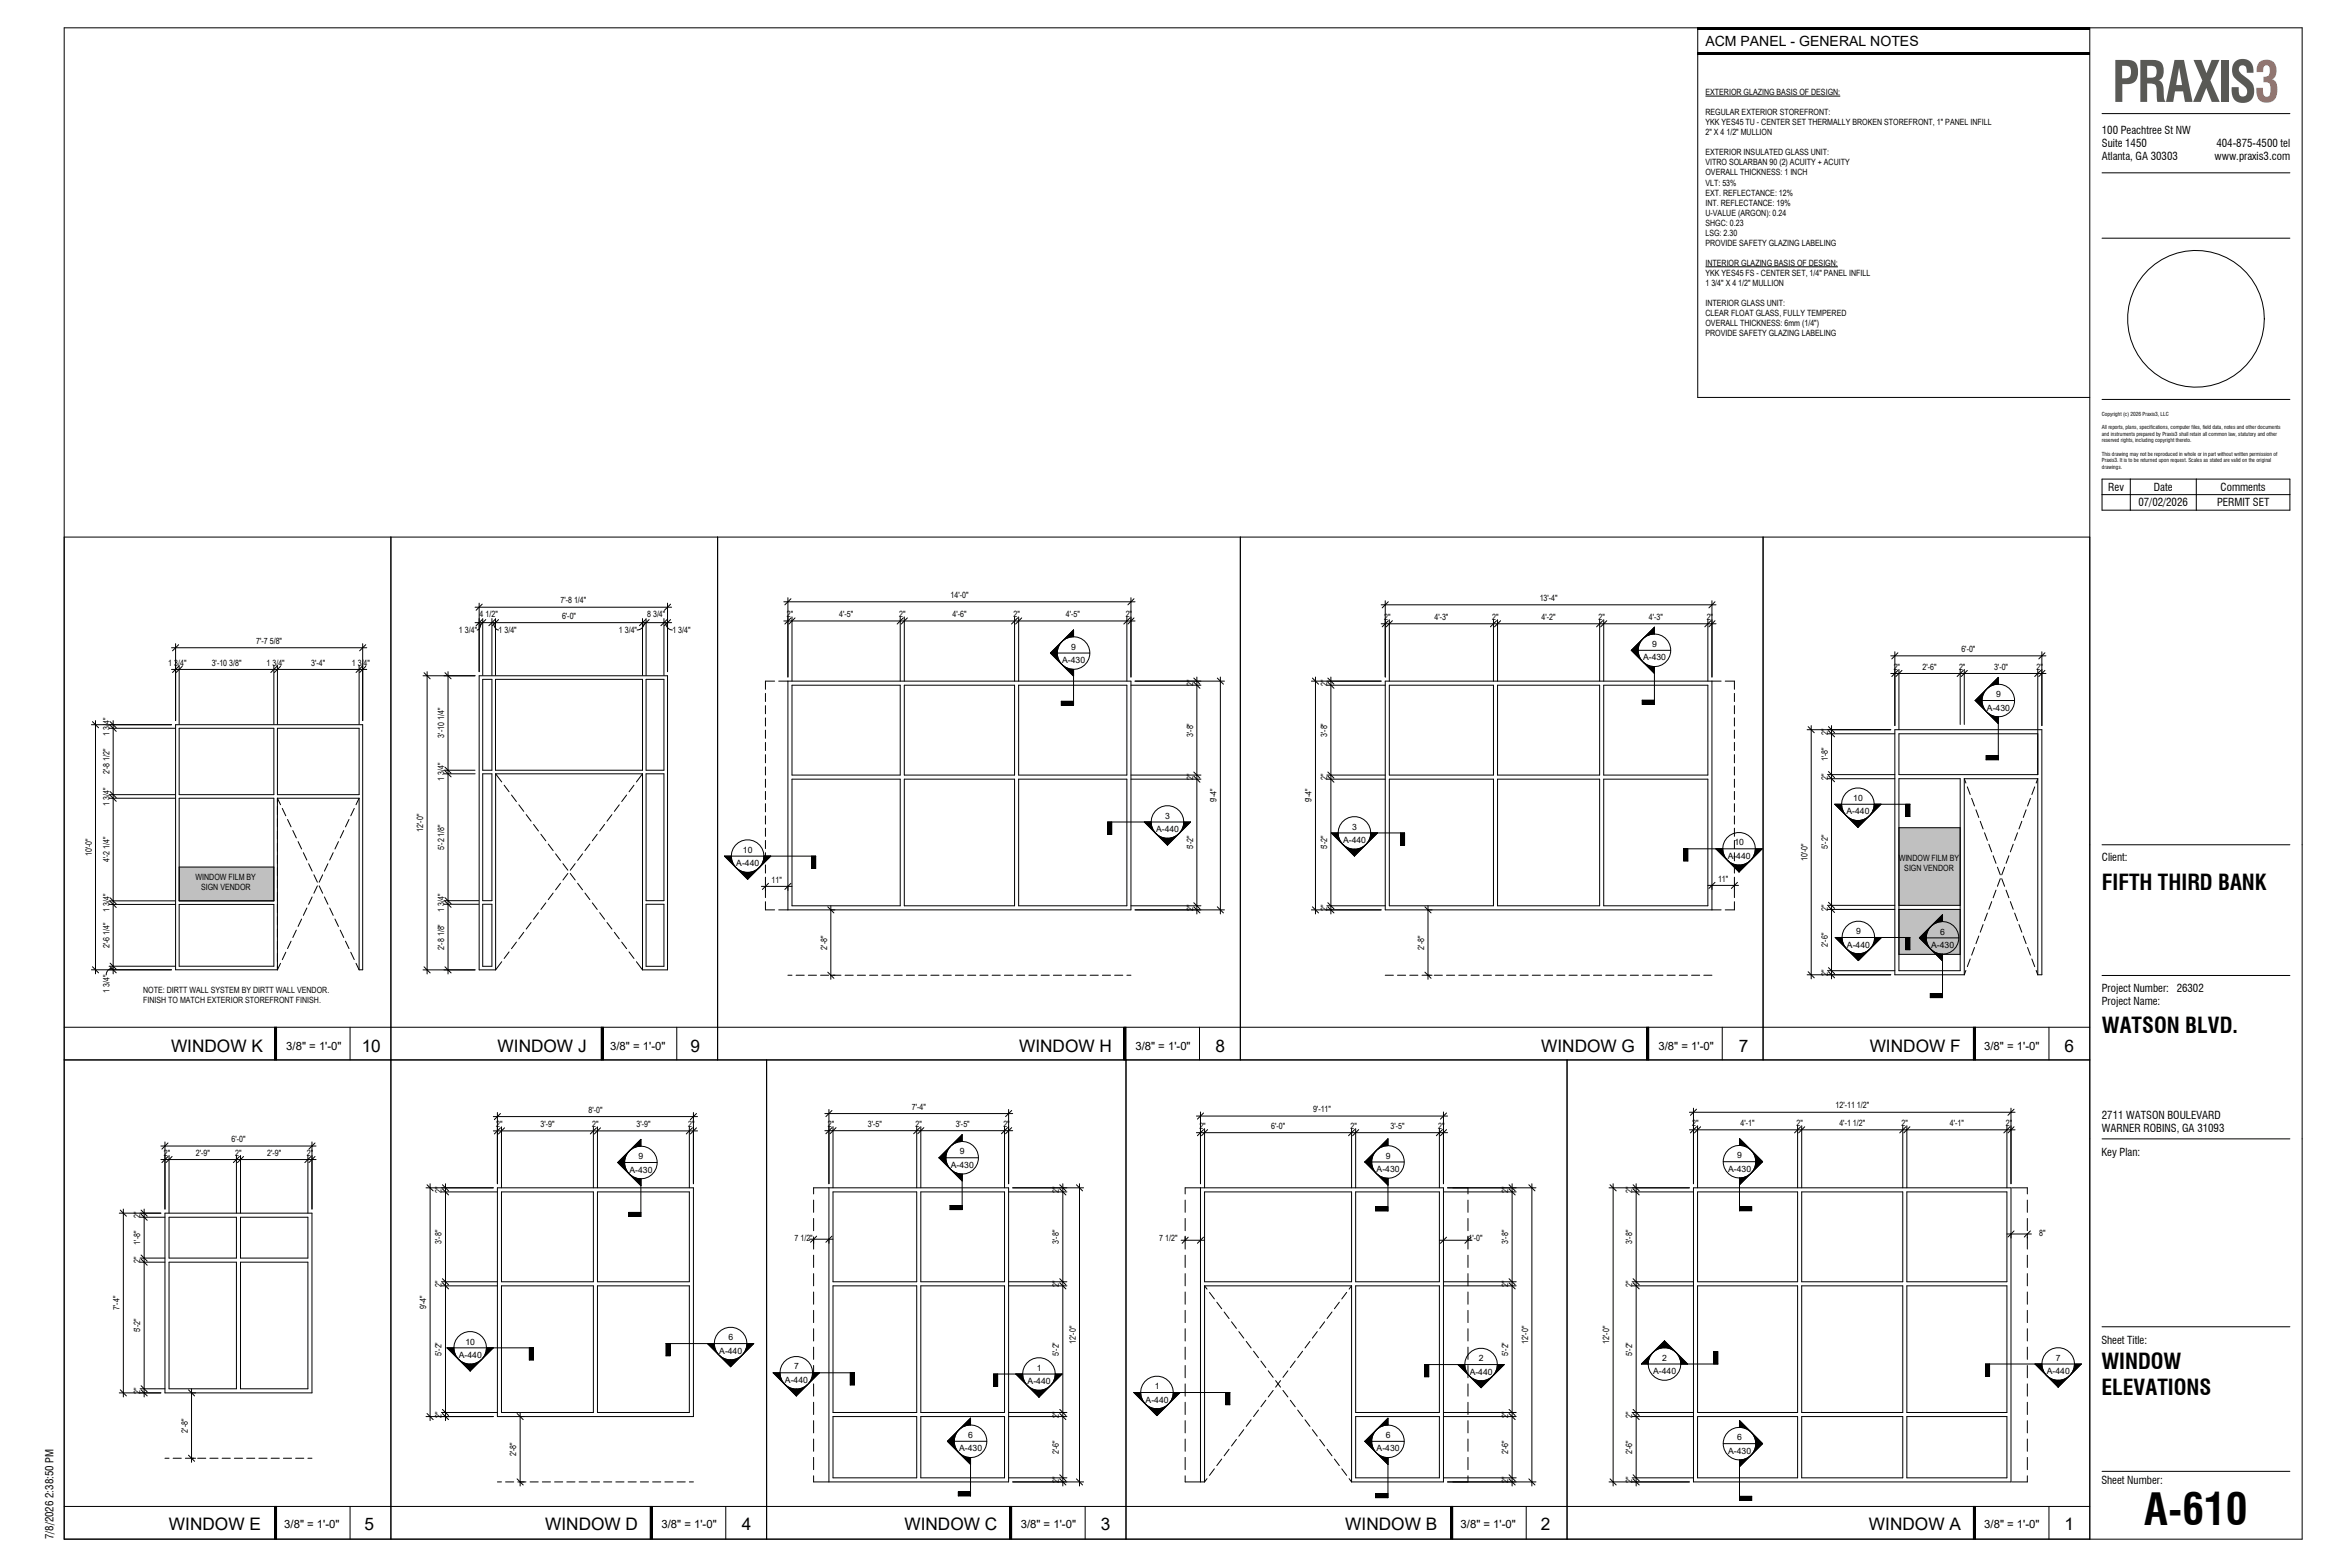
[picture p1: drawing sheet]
<svg xmlns="http://www.w3.org/2000/svg" width="914mm" height="610mm" viewBox="0 0 914 610" stroke-linecap="round" stroke-linejoin="round" font-family="sans-serif">
<defs><g id="words">
<text font-size="21.7" fill="#595955" x="821.8" y="39.6">PRAXIS3</text>
<text font-size="17" x="834.4" y="593.1">A-610</text>
<g font-size="8.5">
<text x="817.9" y="346.3">FIFTH THIRD BANK</text>
<text x="817.9" y="401.9">WATSON BLVD.</text>
<text x="817.7" y="532.6">WINDOW</text>
<text x="817.7" y="542.7">ELEVATIONS</text>
</g>
<g font-size="6.7">
<text x="66.5" y="409.1">WINDOW K</text>
<text x="140.8" y="409.1">10</text>
<text x="193.6" y="409.1">WINDOW J</text>
<text x="268.6" y="409.1">9</text>
<text x="396.5" y="409.1">WINDOW H</text>
<text x="473" y="409.1">8</text>
<text x="599.7" y="409.1">WINDOW G</text>
<text x="676.5" y="409.1">7</text>
<text x="727.5" y="409.1">WINDOW F</text>
<text x="803.3" y="409.1">6</text>
<text x="65.8" y="595.2">WINDOW E</text>
<text x="141.8" y="595.2">5</text>
<text x="212.1" y="595.2">WINDOW D</text>
<text x="288.6" y="595.2">4</text>
<text x="351.9" y="595.2">WINDOW C</text>
<text x="428.4" y="595.2">3</text>
<text x="523.5" y="595.2">WINDOW B</text>
<text x="599.5" y="595.2">2</text>
<text x="727.2" y="595.2">WINDOW A</text>
<text x="803.3" y="595.2">1</text>
</g>
<text font-size="5.5" x="663.6" y="17.8">ACM PANEL - GENERAL NOTES</text>
<g font-size="4.4">
<text x="111.4" y="408.5">3/8&quot; = 1'-0&quot;</text>
<text x="237.4" y="408.5">3/8&quot; = 1'-0&quot;</text>
<text x="441.8" y="408.5">3/8&quot; = 1'-0&quot;</text>
<text x="645.3" y="408.5">3/8&quot; = 1'-0&quot;</text>
<text x="772" y="408.5">3/8&quot; = 1'-0&quot;</text>
<text x="110.6" y="594.5">3/8&quot; = 1'-0&quot;</text>
<text x="257.4" y="594.5">3/8&quot; = 1'-0&quot;</text>
<text x="397.2" y="594.5">3/8&quot; = 1'-0&quot;</text>
<text x="568.3" y="594.5">3/8&quot; = 1'-0&quot;</text>
<text x="772.1" y="594.5">3/8&quot; = 1'-0&quot;</text>
</g>
<g font-size="4.2">
<text x="817.9" y="52.2">100 Peachtree St NW</text>
<text x="817.9" y="57.3">Suite 1450</text>
<text x="862.4" y="57.3">404-875-4500 tel</text>
<text x="817.9" y="62.4">Atlanta, GA 30303</text>
<text x="861.7" y="62.4">www.praxis3.com</text>
<text x="820.4" y="191">Rev</text>
<text x="838.1" y="191">Date</text>
<text x="864.1" y="191">Comments</text>
<text x="832.1" y="197">07/02/2026</text>
<text x="862.7" y="197">PERMIT SET</text>
<text x="817.9" y="335.1">Client:</text>
<text x="817.9" y="385.9">Project Number:</text>
<text x="847" y="385.9">26302</text>
<text x="817.9" y="391">Project Name:</text>
<text x="817.9" y="435.2">2711 WATSON BOULEVARD</text>
<text x="817.9" y="440.3">WARNER ROBINS, GA 31093</text>
<text x="817.7" y="449.6">Key Plan:</text>
<text x="817.7" y="522.7">Sheet Title:</text>
<text x="817.7" y="577.2">Sheet Number:</text>
<text x="20.8" y="598.9" transform="rotate(-90 20.8 598.9)">7/8/2026 2:38:50 PM</text>
</g>
<g font-size="3.4">
<text x="663.6" y="37">EXTERIOR GLAZING BASIS OF DESIGN:</text>
<text x="663.6" y="44.8">REGULAR EXTERIOR STOREFRONT:</text>
<text x="663.6" y="48.7">YKK YES45 TU - CENTER SET THERMALLY BROKEN STOREFRONT, 1&quot; PANEL INFILL</text>
<text x="663.6" y="52.6">2&quot; X 4 1/2&quot; MULLION</text>
<text x="663.6" y="60.5">EXTERIOR INSULATED GLASS UNIT:</text>
<text x="663.6" y="64.4">VITRO SOLARBAN 90 (2) ACUITY + ACUITY</text>
<text x="663.6" y="68.3">OVERALL THICKNESS: 1 INCH</text>
<text x="663.6" y="72.2">VLT: 53%</text>
<text x="663.6" y="76.1">EXT. REFLECTANCE: 12%</text>
<text x="663.6" y="80">INT. REFLECTANCE: 19%</text>
<text x="663.6" y="83.9">U-VALUE (ARGON): 0.24</text>
<text x="663.6" y="87.8">SHGC: 0.23</text>
<text x="663.6" y="91.7">LSG: 2.30</text>
<text x="663.6" y="95.6">PROVIDE SAFETY GLAZING LABELING</text>
<text x="663.6" y="103.4">INTERIOR GLAZING BASIS OF DESIGN:</text>
<text x="663.6" y="107.3">YKK YES45 FS - CENTER SET, 1/4&quot; PANEL INFILL</text>
<text x="663.6" y="111.2">1 3/4&quot; X 4 1/2&quot; MULLION</text>
<text x="663.6" y="119.1">INTERIOR GLASS UNIT:</text>
<text x="663.6" y="123">CLEAR FLOAT GLASS, FULLY TEMPERED</text>
<text x="663.6" y="126.9">OVERALL THICKNESS: 6mm (1/4&quot;)</text>
<text x="663.6" y="130.8">PROVIDE SAFETY GLAZING LABELING</text>
<text x="369.9" y="232.6">14'-0&quot;</text>
<text x="599.1" y="233.8">13'-4&quot;</text>
<text x="218.1" y="234.7">7'-8 1/4&quot;</text>
<text x="186.6" y="240.2">4 1/2&quot;</text>
<text x="218.7" y="240.7">6'-0&quot;</text>
<text x="251.8" y="240.2">8 3/4&quot;</text>
<text x="306.1" y="240.1">2&quot;</text>
<text x="326.5" y="240.1">4'-5&quot;</text>
<text x="349.8" y="240.1">2&quot;</text>
<text x="370.6" y="240.1">4'-6&quot;</text>
<text x="394.3" y="240.1">2&quot;</text>
<text x="414.7" y="240.1">4'-5&quot;</text>
<text x="438" y="240.1">2&quot;</text>
<text x="538.6" y="241.2">2&quot;</text>
<text x="558.1" y="241.2">4'-3&quot;</text>
<text x="580.7" y="241.2">2&quot;</text>
<text x="599.9" y="241.2">4'-2&quot;</text>
<text x="622" y="241.2">2&quot;</text>
<text x="641.6" y="241.2">4'-3&quot;</text>
<text x="664.1" y="241.2">2&quot;</text>
<text x="99.7" y="250.5">7'-7 5/8&quot;</text>
<text x="178.6" y="246.3">1 3/4&quot;</text>
<text x="194" y="246.3">1 3/4&quot;</text>
<text x="240.8" y="246.3">1 3/4&quot;</text>
<text x="261.6" y="246.3">1 3/4&quot;</text>
<text x="642.9" y="251.7">9</text>
<text x="413.3" y="258">A-430</text>
<text x="416.8" y="252.8">9</text>
<text x="639.3" y="256.9">A-430</text>
<text x="763.2" y="253.7">6'-0&quot;</text>
<text x="65.5" y="258.9">1 3/4&quot;</text>
<text x="82.4" y="258.9">3'-10 3/8&quot;</text>
<text x="103.7" y="258.9">1 3/4&quot;</text>
<text x="121.1" y="258.9">3'-4&quot;</text>
<text x="136.9" y="258.9">1 3/4&quot;</text>
<text x="736.9" y="260.5">2&quot;</text>
<text x="748.1" y="260.5">2'-6&quot;</text>
<text x="762.3" y="260.5">2&quot;</text>
<text x="775.9" y="260.5">3'-0&quot;</text>
<text x="792.5" y="260.5">2&quot;</text>
<text x="464.2" y="267" transform="rotate(-90 464.2 267)">2&quot;</text>
<text x="516.4" y="267" transform="rotate(-90 516.4 267)">2&quot;</text>
<text x="776.7" y="271.2">9</text>
<text x="773.1" y="276.4">A-430</text>
<text x="42.5" y="286.1" transform="rotate(-90 42.5 286.1)">1 3/4&quot;</text>
<text x="172.8" y="287" transform="rotate(-90 172.8 287)">3'-10 1/4&quot;</text>
<text x="464.2" y="286.8" transform="rotate(-90 464.2 286.8)">3'-8&quot;</text>
<text x="516.4" y="286.8" transform="rotate(-90 516.4 286.8)">3'-8&quot;</text>
<text x="711.2" y="285.9" transform="rotate(-90 711.2 285.9)">2&quot;</text>
<text x="711.2" y="296.1" transform="rotate(-90 711.2 296.1)">1'-8&quot;</text>
<text x="42.5" y="301.2" transform="rotate(-90 42.5 301.2)">2'-8 1/2&quot;</text>
<text x="172.8" y="303.9" transform="rotate(-90 172.8 303.9)">1 3/4&quot;</text>
<text x="464.2" y="303.6" transform="rotate(-90 464.2 303.6)">2&quot;</text>
<text x="516.4" y="303.6" transform="rotate(-90 516.4 303.6)">2&quot;</text>
<text x="711.2" y="303.4" transform="rotate(-90 711.2 303.4)">2&quot;</text>
<text x="721.1" y="311.6">10</text>
<text x="42.5" y="313.4" transform="rotate(-90 42.5 313.4)">1 3/4&quot;</text>
<text x="473.4" y="312.2" transform="rotate(-90 473.4 312.2)">9'-4&quot;</text>
<text x="510.4" y="312.2" transform="rotate(-90 510.4 312.2)">9'-4&quot;</text>
<text x="718.5" y="316.8">A-440</text>
<text x="164.7" y="323.6" transform="rotate(-90 164.7 323.6)">12'-0&quot;</text>
<text x="449.9" y="323.7">A-440</text>
<text x="453.4" y="318.5">3</text>
<text x="526.1" y="322.7">3</text>
<text x="522.6" y="327.9">A-440</text>
<text x="674.9" y="328.9">10</text>
<text x="35.7" y="333.1" transform="rotate(-90 35.7 333.1)">10'-0&quot;</text>
<text x="42.5" y="335.5" transform="rotate(-90 42.5 335.5)">4'-2 1/4&quot;</text>
<text x="172.8" y="330.7" transform="rotate(-90 172.8 330.7)">5'-2 1/8&quot;</text>
<text x="289.1" y="331.8">10</text>
<text x="464.2" y="330.5" transform="rotate(-90 464.2 330.5)">5'-2&quot;</text>
<text x="516.4" y="330.5" transform="rotate(-90 516.4 330.5)">5'-2&quot;</text>
<text x="672.3" y="334.1">A-440</text>
<text x="703.3" y="335" transform="rotate(-90 703.3 335)">10'-0&quot;</text>
<text x="711.2" y="330.3" transform="rotate(-90 711.2 330.3)">5'-2&quot;</text>
<text x="738.8" y="335">WINDOW FILM BY</text>
<text x="286.5" y="337">A-440</text>
<text x="741" y="338.9">SIGN VENDOR</text>
<text x="76.1" y="342.4">WINDOW FILM BY</text>
<text x="78.3" y="346.3">SIGN VENDOR</text>
<text x="300.2" y="343.3">11&quot;</text>
<text x="668.5" y="343">11&quot;</text>
<text x="42.5" y="354.7" transform="rotate(-90 42.5 354.7)">1 3/4&quot;</text>
<text x="172.8" y="354.6" transform="rotate(-90 172.8 354.6)">1 3/4&quot;</text>
<text x="464.2" y="354.4" transform="rotate(-90 464.2 354.4)">2&quot;</text>
<text x="516.4" y="354.4" transform="rotate(-90 516.4 354.4)">2&quot;</text>
<text x="711.2" y="354.2" transform="rotate(-90 711.2 354.2)">2&quot;</text>
<text x="722.2" y="363.4">9</text>
<text x="755" y="363.6">6</text>
<text x="42.5" y="368.9" transform="rotate(-90 42.5 368.9)">2'-6 1/4&quot;</text>
<text x="172.8" y="369.5" transform="rotate(-90 172.8 369.5)">2'-8 1/8&quot;</text>
<text x="321.8" y="369.4" transform="rotate(-90 321.8 369.4)">2'-8&quot;</text>
<text x="554.1" y="369.4" transform="rotate(-90 554.1 369.4)">2'-8&quot;</text>
<text x="711.2" y="368.4" transform="rotate(-90 711.2 368.4)">2'-6&quot;</text>
<text x="718.7" y="368.6">A-440</text>
<text x="751.4" y="368.8">A-430</text>
<text x="711.2" y="379.7" transform="rotate(-90 711.2 379.7)">2&quot;</text>
<text x="42.5" y="386.3" transform="rotate(-90 42.5 386.3)">1 3/4&quot;</text>
<text x="55.7" y="386.3">NOTE: DIRTT WALL SYSTEM BY DIRTT WALL VENDOR.</text>
<text x="55.7" y="390.2">FINISH TO MATCH EXTERIOR STOREFRONT FINISH.</text>
<text x="354.8" y="431.7">7'-4&quot;</text>
<text x="714.2" y="431.2">12'-11 1/2&quot;</text>
<text x="229" y="432.9">8'-0&quot;</text>
<text x="510.9" y="432.7">9'-11&quot;</text>
<text x="193.1" y="438.5">2&quot;</text>
<text x="210.3" y="438.5">3'-9&quot;</text>
<text x="230.4" y="438.5">2&quot;</text>
<text x="247.6" y="438.5">3'-9&quot;</text>
<text x="267.8" y="438.5">2&quot;</text>
<text x="322.1" y="438.4">2&quot;</text>
<text x="337.7" y="438.4">3'-5&quot;</text>
<text x="356.3" y="438.4">2&quot;</text>
<text x="371.9" y="438.4">3'-5&quot;</text>
<text x="390.4" y="438.4">2&quot;</text>
<text x="466.7" y="439.1">2&quot;</text>
<text x="494.6" y="439.1">6'-0&quot;</text>
<text x="525.5" y="439.1">2&quot;</text>
<text x="541.1" y="439.1">3'-5&quot;</text>
<text x="559.6" y="439.1">2&quot;</text>
<text x="658.5" y="438">2&quot;</text>
<text x="677.3" y="438">4'-1&quot;</text>
<text x="699" y="438">2&quot;</text>
<text x="715.7" y="438">4'-1 1/2&quot;</text>
<text x="739.9" y="438">2&quot;</text>
<text x="758.7" y="438">4'-1&quot;</text>
<text x="780.5" y="438">2&quot;</text>
<text x="63.7" y="449.6">2&quot;</text>
<text x="76.2" y="449.6">2'-9&quot;</text>
<text x="90.1" y="444.3">6'-0&quot;</text>
<text x="91.6" y="449.6">2&quot;</text>
<text x="104" y="449.6">2'-9&quot;</text>
<text x="119.4" y="449.6">2&quot;</text>
<text x="373.5" y="449.1">9</text>
<text x="248.5" y="450.9">9</text>
<text x="370" y="454.3">A-430</text>
<text x="535.6" y="455.9">A-430</text>
<text x="539.2" y="450.7">9</text>
<text x="672.4" y="455.8">A-430</text>
<text x="676" y="450.6">9</text>
<text x="245" y="456.1">A-430</text>
<text x="171.9" y="464.1" transform="rotate(-90 171.9 464.1)">2&quot;</text>
<text x="412.1" y="464.1" transform="rotate(-90 412.1 464.1)">2&quot;</text>
<text x="586.9" y="464.1" transform="rotate(-90 586.9 464.1)">2&quot;</text>
<text x="635.2" y="464.1" transform="rotate(-90 635.2 464.1)">2&quot;</text>
<text x="54.6" y="474" transform="rotate(-90 54.6 474)">2&quot;</text>
<text x="54.6" y="484.2" transform="rotate(-90 54.6 484.2)">1'-8&quot;</text>
<text x="171.9" y="483.9" transform="rotate(-90 171.9 483.9)">3'-8&quot;</text>
<text x="309.2" y="482.7">7 1/2&quot;</text>
<text x="412.1" y="483.9" transform="rotate(-90 412.1 483.9)">3'-8&quot;</text>
<text x="451.1" y="482.9">7 1/2&quot;</text>
<text x="571.4" y="482.9">1'-0&quot;</text>
<text x="586.9" y="483.9" transform="rotate(-90 586.9 483.9)">3'-8&quot;</text>
<text x="635.2" y="483.9" transform="rotate(-90 635.2 483.9)">3'-8&quot;</text>
<text x="793.5" y="480.9">8&quot;</text>
<text x="54.6" y="491.5" transform="rotate(-90 54.6 491.5)">2&quot;</text>
<text x="171.9" y="500.7" transform="rotate(-90 171.9 500.7)">2&quot;</text>
<text x="412.1" y="500.7" transform="rotate(-90 412.1 500.7)">2&quot;</text>
<text x="586.9" y="500.7" transform="rotate(-90 586.9 500.7)">2&quot;</text>
<text x="635.2" y="500.7" transform="rotate(-90 635.2 500.7)">2&quot;</text>
<text x="46.5" y="509.6" transform="rotate(-90 46.5 509.6)">7'-4&quot;</text>
<text x="165.9" y="509.3" transform="rotate(-90 165.9 509.3)">9'-4&quot;</text>
<text x="54.6" y="518.4" transform="rotate(-90 54.6 518.4)">5'-2&quot;</text>
<text x="283.4" y="521.4">6</text>
<text x="171.9" y="527.6" transform="rotate(-90 171.9 527.6)">5'-2&quot;</text>
<text x="181.1" y="523">10</text>
<text x="279.9" y="526.6">A-440</text>
<text x="412.1" y="527.6" transform="rotate(-90 412.1 527.6)">5'-2&quot;</text>
<text x="418.6" y="522.8" transform="rotate(-90 418.6 522.8)">12'-0&quot;</text>
<text x="586.9" y="527.6" transform="rotate(-90 586.9 527.6)">5'-2&quot;</text>
<text x="594.6" y="522.8" transform="rotate(-90 594.6 522.8)">12'-0&quot;</text>
<text x="626.2" y="522.8" transform="rotate(-90 626.2 522.8)">12'-0&quot;</text>
<text x="635.2" y="527.6" transform="rotate(-90 635.2 527.6)">5'-2&quot;</text>
<text x="178.5" y="528.2">A-440</text>
<text x="309" y="532.7">7</text>
<text x="403.4" y="533.2">1</text>
<text x="575.4" y="529.5">2</text>
<text x="646.8" y="529.3">2</text>
<text x="800" y="529.3">7</text>
<text x="305.4" y="537.9">A-440</text>
<text x="399.8" y="538.4">A-440</text>
<text x="571.9" y="534.7">A-440</text>
<text x="643.2" y="534.5">A-440</text>
<text x="796.4" y="534.5">A-440</text>
<text x="54.6" y="542.3" transform="rotate(-90 54.6 542.3)">2&quot;</text>
<text x="445.8" y="545.6">A-440</text>
<text x="449.3" y="540.4">1</text>
<text x="171.9" y="551.5" transform="rotate(-90 171.9 551.5)">2&quot;</text>
<text x="412.1" y="551.5" transform="rotate(-90 412.1 551.5)">2&quot;</text>
<text x="586.9" y="551.5" transform="rotate(-90 586.9 551.5)">2&quot;</text>
<text x="635.2" y="551.5" transform="rotate(-90 635.2 551.5)">2&quot;</text>
<text x="73" y="557.3" transform="rotate(-90 73 557.3)">2'-8&quot;</text>
<text x="376.8" y="559.4">6</text>
<text x="539.2" y="559.4">6</text>
<text x="676" y="560.3">6</text>
<text x="200.9" y="566.5" transform="rotate(-90 200.9 566.5)">2'-8&quot;</text>
<text x="373.2" y="564.6">A-430</text>
<text x="412.1" y="565.7" transform="rotate(-90 412.1 565.7)">2'-6&quot;</text>
<text x="535.6" y="564.6">A-430</text>
<text x="586.9" y="565.7" transform="rotate(-90 586.9 565.7)">2'-6&quot;</text>
<text x="635.2" y="565.7" transform="rotate(-90 635.2 565.7)">2'-6&quot;</text>
<text x="672.4" y="565.5">A-430</text>
<text x="412.1" y="576.9" transform="rotate(-90 412.1 576.9)">2&quot;</text>
<text x="586.9" y="576.9" transform="rotate(-90 586.9 576.9)">2&quot;</text>
<text x="635.2" y="576.9" transform="rotate(-90 635.2 576.9)">2&quot;</text>
</g>
<g font-size="2.1">
<text x="817.9" y="161.8">Copyright (c) 2026 Praxis3, LLC</text>
<text x="817.9" y="167">All reports, plans, specifications, computer files, field data, notes and other documents</text>
<text x="817.9" y="169.6">and instruments prepared by Praxis3 shall retain all common law, statutory and other</text>
<text x="817.9" y="172.1">reserved rights, including copyright thereto.</text>
<text x="817.9" y="177.3">This drawing may not be reproduced in whole or in part without written permission of</text>
<text x="817.9" y="179.9">Praxis3. It is to be returned upon request. Scales as stated are valid on the original</text>
<text x="817.9" y="182.5">drawings.</text>
</g>
</g></defs>
<g fill="none" stroke="#000" stroke-width=".39">
<path d="M64.2 471.9h57.2v70h-57.2zM65.8 473.5h26.2v15.9h-26.2zM93.6 473.5h26.2v15.9h-26.2zM193.5 462.1h76.3v89h-76.3zM195.1 463.7h35.8v34.9h-35.8zM232.5 463.7h35.7v34.9h-35.7zM316.6 466.9v4.7M316.6 474v4.8M322.4 462.1h-5.8v2.4M322.5 462.1h70v114.4h-70zM324.1 463.7h32.6v34.9h-32.6zM358.3 463.7h32.6v34.9h-32.6z"/>
<path d="M461.2 464.5v-2.4h100.5v114.4h-35.8M461.2 466.9v4.7M461.2 474v4.8M467.1 462.1v114.4M468.7 463.7h57.2v34.9h-57.2zM527.5 463.7h32.6v34.9h-32.6zM565.3 462.1h5.9v2.4M571.2 466.9v4.7M571.2 474v4.8M658.9 462.1h123.6v114.4h-123.6zM660.5 463.7h39v34.9h-39zM701.1 463.7h39.3v34.9h-39.3z"/>
<path d="M742 463.7h38.9v34.9h-38.9zM782.8 462.1h6v2.4M788.8 466.9v4.7M788.8 474v4.8M65.8 491h26.2v49.3h-26.2zM93.6 491h26.2v49.3h-26.2zM316.6 481.2v4.7M316.6 488.3v4.8M316.6 495.5v4.7M461.2 481.2v4.7M461.2 488.3v4.8M461.2 495.5v4.7"/>
<path d="M571.2 481.2v4.7M571.2 488.3v4.8M571.2 495.5v4.7M788.8 481.2v4.7M788.8 488.3v4.8M788.8 495.5v4.7M195.1 500.2h35.8v49.3h-35.8zM232.5 500.2h35.7v49.3h-35.7zM316.6 502.6v4.8M316.6 509.8v4.7M316.6 516.9v4.8M324.1 500.2h32.6v49.3h-32.6z"/>
<path d="M358.3 500.2h32.6v49.3h-32.6zM461.2 502.6v4.8M461.2 509.8v4.7M461.2 516.9v4.8M468.7 500.2h57.2M468.7 500.2v76.3M468.7 500.2l1 1.3M470.6 502.8l1.9 2.5M473.5 506.6l1.9 2.5M476.3 510.4l1.9 2.5M479.2 514.2l1.9 2.6M482.1 518l1.9 2.6"/>
<path d="M512.6 518l-1.9 2.6M515.4 514.2l-1.9 2.6M518.3 510.4l-1.9 2.5M521.1 506.6l-1.9 2.5M524 502.8l-1.9 2.5M525.9 500.2v76.3M525.9 500.2l-.9 1.3M527.5 500.2h32.6v49.3h-32.6zM571.2 502.6v4.8M571.2 509.8v4.7M571.2 516.9v4.8M660.5 500.2h39v49.3h-39z"/>
<path d="M701.1 500.2h39.3v49.3h-39.3zM742 500.2h38.9v49.3h-38.9zM788.8 502.6v4.8M788.8 509.8v4.7M788.8 516.9v4.8M316.6 524.1v4.7M316.6 531.2v4.8M316.6 538.4v4.7M461.2 524.1v4.7M461.2 531.2v4.8M461.2 538.4v4.7M484.9 521.8l1.9 2.6"/>
<path d="M487.8 525.7l1.9 2.5M490.6 529.5l1.9 2.5M493.5 533.3l1.9 2.5M496.4 537.1l1.9 2.5M498.3 537.1l-1.9 2.5M501.1 533.3l-1.9 2.5M504 529.5l-1.9 2.5M506.8 525.7l-1.9 2.5M509.7 521.8l-1.9 2.6M571.2 524.1v4.7M571.2 531.2v4.8M571.2 538.4v4.7"/>
<path d="M788.8 524.1v4.7M788.8 531.2v4.8M788.8 538.4v4.7M316.6 545.5v4.8M316.6 552.7v4.7M316.6 559.8v4.8M324.1 551.1h32.6v23.8h-32.6zM358.3 551.1h32.6v23.8h-32.6zM461.2 545.5v4.8M461.2 552.7v4.7M461.2 559.8v4.8M481.1 560l-1.9 2.5"/>
<path d="M484 556.2l-1.9 2.5M486.8 552.4l-1.9 2.5M489.7 548.5l-1.9 2.6M492.5 544.7l-1.9 2.6M495.4 540.9l-1.9 2.6M499.2 540.9l1.9 2.6M502.1 544.7l1.9 2.6M504.9 548.5l1.9 2.6M507.8 552.4l1.9 2.5M510.7 556.2l1.9 2.5M513.5 560l1.9 2.5M527.5 551.1h32.6v23.8h-32.6z"/>
<path d="M571.2 545.5v4.8M571.2 552.7v4.7M571.2 559.8v4.8M660.5 551.1h39v23.8h-39zM701.1 551.1h39.3v23.8h-39.3zM742 551.1h38.9v23.8h-38.9zM788.8 545.5v4.8M788.8 552.7v4.7M788.8 559.8v4.8M64.2 567.3h1.6M67.4 567.3h3.1M72.1 567.3h3.2"/>
<path d="M76.9 567.3h3.2M81.7 567.3h3.1M86.4 567.3h3.2M91.2 567.3h3.2M96 567.3h3.1M100.7 567.3h3.2M105.5 567.3h3.2M110.3 567.3h3.1M115 567.3h3.2M119.8 567.3h1.6M193.5 576.5h1.6M196.7 576.5h3.2"/>
<path d="M201.5 576.5h3.2M206.3 576.5h3.1M211 576.5h3.2M215.8 576.5h3.2M220.6 576.5h3.1M225.3 576.5h3.2M230.1 576.5h3.2M234.9 576.5h3.1M239.6 576.5h3.2M244.4 576.5h3.2M249.2 576.5h3.1M253.9 576.5h3.2"/>
<path d="M258.7 576.5h3.2M263.5 576.5h3.1M268.2 576.5h1.6M316.6 574.1v2.4h5.8M316.6 567v4.7M461.2 574.1v2.4h7.5M461.2 567v4.7M469.7 575.2l-1 1.3M472.5 571.4l-1.9 2.6M475.4 567.6l-1.9 2.5M478.2 563.8l-1.9 2.5M516.4 563.8l1.9 2.5"/>
<path d="M519.2 567.6l1.9 2.5M522.1 571.4l1.9 2.6M525 575.2l.9 1.3M571.2 574.1v2.4h-5.9M571.2 567v4.7M788.8 574.1v2.4h-6M788.8 567v4.7"/>
</g>
<path d="M737.3 283.9v95.3h27v-76.3h28.6v76.3h1.6v-95.3zM738.9 353.8h23.8v23.8h-23.8zM738.9 302.9h23.8v49.3h-23.8zM738.9 285.5h54v15.9h-54z" fill="#fff"/>
<path d="M738.9 353.8v17.5h23.8v-17.5zM738.9 322v30.2h23.8v-30.2z" fill="#c0c0c0"/>
<g fill="none" stroke="#000" stroke-width=".39">
<path d="M187.8 264.3h3.6v35.3h-3.6zM192.8 264.3h57.2v35.3h-57.2zM251.4 264.3h6.9v35.3h-6.9zM297.8 269.7v3.2M297.8 274.5v3.2M297.8 279.3v3.2M301.4 265h-3.6v3.2M303 265h137.1v89h-137.1M306.6 265v89M308.2 266.6h42.1v34.9h-42.1zM351.9 266.6h42.9v34.9h-42.9zM396.4 266.6h42.1v34.9h-42.1z"/>
<path d="M540.6 266.6h40.5v34.9h-40.5zM582.7 266.6h39.7v34.9h-39.7zM624 266.6h40.5v34.9h-40.5zM666.1 265v89M669.7 265h-130.7v89h130.7M671.3 265h3.6v3.2M674.9 269.7v3.2M674.9 274.5v3.2M674.9 279.3v3.2M297.8 284v3.2M297.8 288.8v3.2M297.8 293.6v3.2"/>
<path d="M297.8 298.3v3.2M674.9 284v3.2M674.9 288.8v3.2M674.9 293.6v3.2M674.9 298.3v3.2M738.9 285.5h54v15.9h-54zM187.8 301h3.6v49.4h-3.6zM192.8 301v76.3M192.8 301h57.2M192.8 301l2.4 3.2M196.2 305.5l1.9 2.5M199 309.3l1.9 2.5"/>
<path d="M201.9 313.1l1.9 2.5M204.7 316.9l2 2.6M238.1 316.9l-1.9 2.6M241 313.1l-1.9 2.5M243.8 309.3l-1.9 2.5M246.7 305.5l-1.9 2.5M250 301v76.3M250 301l-2.4 3.2M251.4 301h6.9v49.4h-6.9zM297.8 303.1v3.2M297.8 307.9v3.2M297.8 312.6v3.2"/>
<path d="M297.8 317.4v3.2M308.2 303.1h42.1v49.3h-42.1zM351.9 303.1h42.9v49.3h-42.9zM396.4 303.1h42.1v49.3h-42.1zM540.6 303.1h40.5v49.3h-40.5zM582.7 303.1h39.7v49.3h-39.7zM624 303.1h40.5v49.3h-40.5zM674.9 303.1v3.2M674.9 307.9v3.2M674.9 312.6v3.2M674.9 317.4v3.2M738.9 302.9h23.8v74.7h-23.8z"/>
<path d="M764.3 302.9v76.3M764.3 302.9h28.6M764.3 302.9l.6 1.7M765.5 306.1l1.1 3M767.2 310.6l1.1 3M768.8 315l1.2 3M770.5 319.5l1.1 3M786.7 319.5l-1.1 3M788.4 315l-1.1 3M790 310.6l-1.1 3M791.7 306.1l-1.1 3M792.9 302.9v76.3"/>
<path d="M792.9 302.9l-.6 1.7M207.6 320.7l1.9 2.6M210.5 324.5l1.9 2.6M213.3 328.4l1.9 2.5M216.2 332.2l1.9 2.5M219 336l1.9 2.5M220.9 339.8l-1.9 2.5M221.9 339.8l1.9 2.5M223.8 336l-1.9 2.5M226.7 332.2l-1.9 2.5M229.5 328.4l-1.9 2.5M232.4 324.5l-1.9 2.6"/>
<path d="M235.2 320.7l-1.9 2.6M297.8 322.2v3.2M297.8 326.9v3.2M297.8 331.7v3.2M297.8 336.5v3.2M674.9 322.2v3.2M674.9 326.9v3.2M674.9 331.7v3.2M674.9 336.5v3.2M738.9 322h23.8M772.2 324l1.1 2.9M773.9 328.4l1.1 3"/>
<path d="M775.5 332.9l1.2 3M777.2 337.4l1.1 2.9M780 337.4l-1.1 2.9M781.7 332.9l-1.1 3M783.4 328.4l-1.2 3M785 324l-1.1 2.9M187.8 351.8h3.6v24.1h-3.6zM206.7 358.9l-2 2.5M209.5 355.1l-1.9 2.5M212.4 351.2l-1.9 2.6M215.2 347.4l-1.9 2.6M218.1 343.6l-1.9 2.6"/>
<path d="M224.8 343.6l1.9 2.6M227.6 347.4l1.9 2.6M230.5 351.2l1.9 2.6M233.3 355.1l1.9 2.5M236.2 358.9l1.9 2.5M251.4 351.8h6.9v24.1h-6.9zM297.8 350.8v3.2h3.6M297.8 341.3v3.1M297.8 346v3.2M674.9 350.8v3.2h-3.6M674.9 341.3v3.1M674.9 346v3.2"/>
<path d="M738.9 353.8h23.8M738.9 352.2h23.8M771.6 359.7l-1.1 3M773.3 355.2l-1.1 3M775 350.7l-1.1 3M776.7 346.3l-1.2 3M778.3 341.8l-1.1 3M778.9 341.8l1.1 3M780.6 346.3l1.1 3M782.2 350.7l1.2 3M783.9 355.2l1.1 3M785.6 359.7l1.1 3"/>
<path d="M192.8 377.3h-6.4v-114.4h73.3v114.4h-9.7M195.2 374.1l-2.4 3.2M198.1 370.3l-1.9 2.6M200.9 366.5l-1.9 2.6M203.8 362.7l-1.9 2.5M239.1 362.7l1.9 2.5M241.9 366.5l1.9 2.6M244.8 370.3l1.9 2.6M247.6 374.1l2.4 3.2M306.6 379.4h1.6M309.8 379.4h3.1M314.5 379.4h3.2"/>
<path d="M319.3 379.4h3.2M324.1 379.4h3.1M328.8 379.4h3.2M333.6 379.4h3.2M338.4 379.4h3.1M343.1 379.4h3.2M347.9 379.4h3.2M352.7 379.4h3.1M357.4 379.4h3.2M362.2 379.4h3.2M367 379.4h3.1M371.7 379.4h3.2"/>
<path d="M376.5 379.4h3.2M381.3 379.4h3.1M386 379.4h3.2M390.8 379.4h3.2M395.6 379.4h3.1M400.3 379.4h3.2M405.1 379.4h3.2M409.9 379.4h3.1M414.6 379.4h3.2M419.4 379.4h3.2M424.2 379.4h3.1M428.9 379.4h3.2"/>
<path d="M433.7 379.4h3.2M438.5 379.4h1.6M539 379.4h3.2M543.8 379.4h3.2M548.5 379.4h3.2M553.3 379.4h3.2M558.1 379.4h3.2M562.8 379.4h3.2M567.6 379.4h3.2M572.4 379.4h3.2M577.1 379.4h3.2M581.9 379.4h3.2"/>
<path d="M586.7 379.4h3.2M591.4 379.4h3.2M596.2 379.4h3.2M601 379.4h3.2M605.7 379.4h3.2M610.5 379.4h3.2M615.3 379.4h3.2M620 379.4h3.2M624.8 379.4h3.2M629.6 379.4h3.2M634.3 379.4h3.2M639.1 379.4h3.2"/>
<path d="M643.9 379.4h3.2M648.7 379.4h3.1M653.4 379.4h3.2M658.2 379.4h3.2M663 379.4h3.1M738.9 371.3h23.8M764.3 379.2h-27v-95.3h57.2v95.3h-1.6M764.9 377.5l-.6 1.7M766.6 373.1l-1.1 2.9M768.3 368.6l-1.1 3M770 364.1l-1.2 3M787.3 364.1l1.1 3"/>
<path d="M788.9 368.6l1.1 3M790.6 373.1l1.1 2.9M792.3 377.5l.6 1.7"/>
</g>
<path d="M69.7 337.3h36.9v13.2h-36.9z" fill="#c0c0c0"/>
<path d="M68.3 281.9v95.4h39.7v-66.8h31.7v66.8h1.4v-95.4zM69.7 351.8h36.9v24.1h-36.9zM69.7 310.5h36.9v40h-36.9zM108 283.3h31.7v25.8h-31.7zM69.7 283.3h36.9v25.8h-36.9z" fill="#fff"/>
<g fill="none" stroke="#000" stroke-width=".39">
<path d="M25 10.8h870.8v588h-870.8zM660.6 11.6v143h152.6M813.2 10.8v588M663.6 37.4h52.5M817.9 44.2h73.1M817.9 67.2h73.1M817.9 92.7h73.1M663.6 103.8h51.5M817.9 155.4h73.1M817.9 186.4h73.1v12.1h-73.1zM817.9 192.4h73.1M828.9 186.4v12.1"/>
<path d="M854.6 186.4v12.1M25 208.9h788.2M152.1 208.9v389.9M279.2 208.9v203.4M482.6 208.9v203.4M686 208.9v203.4M184.9 236.2h76.4M186.4 234.6v26.7M187.6 235l-2.4 2.4M259.7 234.6v26.7M260.9 235l-2.4 2.4M305 234.1h136.7"/>
<path d="M306.6 232.5v30.9M307.8 232.9l-2.4 2.4M308.2 240v25M350.3 240v25M351.9 240v25M394.8 240v25M396.4 240v25M438.5 240v25M440.1 232.5v30.9M441.3 232.9l-2.4 2.4M537.4 235.3h130.3M539 233.7v29.7"/>
<path d="M540.2 234.1l-2.4 2.4M666.1 233.7v29.7M667.3 234.1l-2.4 2.4M66.7 252h76M68.3 250.4v29.9M69.5 259.2l-2.4 2.4M69.5 250.8l-2.4 2.4M69.7 258.8v22.9M70.9 259.2l-2.4 2.4M106.6 258.8v22.9M107.8 259.2l-2.4 2.4M108 258.8v22.9"/>
<path d="M109.1 259.2l-2.3 2.4M139.7 258.8v22.9M140.9 259.2l-2.4 2.4M141.1 250.4v29.9M142.3 259.2l-2.4 2.4M142.3 250.8l-2.4 2.4M184.9 242.2h76.4M187.1 242.2l-.2 1.5a1.67 1.67 0 0 1-1.3 1.4M187.6 241l-2.4 2.4M187.8 240.6v22.1M189 241l-2.4 2.4M191.4 240.6v22.1"/>
<path d="M192.1 242.2l.1 .8a2.32 2.32 0 0 0 1.8 2.1M192.6 241l-2.4 2.4M192.8 240.6v22.1M194 241l-2.4 2.4M250 240.6v22.1M250.7 242.2a2.84 2.84 0 0 1-2.8 2.9M251.2 241l-2.4 2.4M251.4 240.6v22.1M252.6 241l-2.4 2.4M258.3 240.6v22.1M259 242.2a2.72 2.72 0 0 0 2.6 2.9M259.5 241l-2.3 2.4"/>
<path d="M260.9 241l-2.4 2.4M305 241.6h136.7M307.8 240.4l-2.4 2.4M309.4 240.4l-2.4 2.4M351.5 240.4l-2.4 2.4M353.1 240.4l-2.4 2.4M396 240.4l-2.4 2.4M397.6 240.4l-2.4 2.4M408.7 254.1l9 8.9-4.2-4.2 1.2 .9 3 .7M408.7 254.1h15.4M413.2 249.6a6.4 6.4 0 0 0 0 8.9M417.7 247.7a6.4 6.4 0 0 1 6.4 6.4 6.4 6.4 0 0 1-6.4 6.3"/>
<path d="M417.7 247.7a6.4 6.4 0 0 0-6.3 6.4 6.4 6.4 0 0 0 6.3 6.3M417.7 247.7l-1.5 .2-2.7 1.4M417.7 247.7v-2.6l-9 9M439.7 240.4l-2.4 2.4M441.3 240.4l-2.4 2.4M537.4 242.7h130.3M540.2 241.5l-2.4 2.4M540.6 241.1v23.9M541.8 241.5l-2.4 2.4M581.1 241.1v23.9M582.3 241.5l-2.4 2.4M582.7 241.1v23.9"/>
<path d="M583.9 241.5l-2.4 2.4M622.4 241.1v23.9M623.6 241.5l-2.4 2.4M624 241.1v23.9M625.2 241.5l-2.4 2.4M634.8 253h15.3M634.8 253l8.9 9M639.3 248.5a6.4 6.4 0 0 0 0 9M639.5 257.7l1.3 .9 2.9 .8M643.7 246.6a6.4 6.4 0 0 1 6.4 6.4 6.4 6.4 0 0 1-6.4 6.3M643.7 246.6a6.4 6.4 0 0 0-6.3 6.4 6.4 6.4 0 0 0 6.3 6.3M643.7 246.6l-2.9 .8-1.3 .9"/>
<path d="M643.7 259.3v14.7h-4.7v-1.6h4.7M643.7 246.6v-2.6l-8.9 9M664.5 241.1v23.9M665.7 241.5l-2.4 2.4M667.3 241.5l-2.4 2.4M735.7 255.1h60.4M737.3 253.6v28.7M738.5 253.9l-2.4 2.4M794.5 253.6v28.7M795.7 253.9l-2.4 2.4M66.7 260.4h76M164.6 262.9h20.3"/>
<path d="M165 261.7l2.4 2.4M166.2 261.3v117.6M173.1 261.7l2.4 2.4M174.3 261.3v117.6M417.7 260.4v14h-4.7v-1.6h4.7M440.1 266.6h27.2M441.7 265h34.7M464.5 263.8l2.4 2.4M464.5 265.4l2.4 2.4M465.7 263.4v92.2M473.7 263.8l2.3 2.4M474.9 263.4v92.2"/>
<path d="M510.3 265h27.1M510.7 263.8l2.3 2.4M511.9 263.4v92.2M516.3 266.6h22.7M516.7 263.8l2.3 2.4M516.7 265.4l2.3 2.4M517.9 263.4v92.2M735.7 262h60.4M738.5 260.8l-2.4 2.4M738.9 260.4v23.5M740.1 260.8l-2.4 2.4M762.7 260.4v21.4"/>
<path d="M763.9 260.8l-2.4 2.4M764.3 260.4v21.4M765.5 260.8l-2.4 2.4M768.6 272.5h15.3M768.6 272.5l9 9M773.1 268a6.4 6.4 0 0 0 0 9M773.3 277.2l1.3 .9 3 .8M777.6 266.2a6.4 6.4 0 0 1 6.3 6.3 6.4 6.4 0 0 1-6.3 6.4M777.6 266.2a6.4 6.4 0 0 0-6.4 6.3 6.4 6.4 0 0 0 6.4 6.4M777.6 266.2l-1.6 .1-2.7 1.5M777.6 278.9v16.7h-4.8v-1.6h4.8M777.6 266.2v-2.7l-9 9"/>
<path d="M792.9 260.4v41M794.1 260.8l-2.4 2.4M795.7 260.8l-2.4 2.4M35.6 281.9h31.1M36 280.7l2.3 2.4M37.2 280.3v98.6M42.4 283.3h25.7M42.8 280.7l2.4 2.4M42.8 282.1l2.4 2.4M44 280.3v98.6M69.7 283.3h36.9v25.8h-36.9zM108 283.3h31.7v25.8h-31.7z"/>
<path d="M172.7 299.6h12.1M173.1 298.4l2.4 2.4M173.1 299.8l2.4 2.4M703.2 283.9h32.5M703.6 282.7l2.3 2.4M704.8 282.3v98.5M711.1 285.5h26.2M711.5 282.7l2.3 2.4M711.5 284.3l2.3 2.4M712.7 282.3v98.5M42.4 310.5h25.7M42.4 309.1h25.7"/>
<path d="M42.8 307.9l2.4 2.4M42.8 309.3l2.4 2.4M69.7 310.5h36.9v40h-36.9zM108 310.5v66.8M108 310.5h31.7M108 310.5l1.2 2.6M109.8 314.5l1.4 2.9M111.9 318.8l1.4 2.9M135.8 318.8l-1.4 2.9M137.8 314.5l-1.3 2.9M139.7 310.5v66.8M139.7 310.5l-1.2 2.6"/>
<path d="M172.7 301h12.2M432.6 319.8v4.7h-1.6v-4.7h32.3l-9 9M440.1 301.5h27.2M440.1 303.1h27.2M445.3 319.8l9 9M447.9 319.8l.8 3 .8 1.2M460.6 319.8l-.7 3-.9 1.2M464.5 300.3l2.4 2.4M464.5 301.9l2.4 2.4M516.3 301.5h22.7M516.3 303.1h22.7M516.7 300.3l2.3 2.4"/>
<path d="M516.7 301.9l2.3 2.4M711.1 301.4h26.2M711.1 302.9h26.2M711.5 300.2l2.3 2.3M711.5 301.7l2.3 2.4M716.6 312.9l.7 3 .9 1.2M716.6 312.9a6.4 6.4 0 0 1 6.3-6.4 6.4 6.4 0 0 1 6.4 6.4M716.6 312.9a6.4 6.4 0 0 0 6.3 6.3 6.4 6.4 0 0 0 6.4-6.3M718.4 317.4l2.1 1.3 2.4 .5M722.9 319.2v2.7M727.4 317.4l-2 1.3-2.5 .5M729.3 312.9l-.2 1.5-1.5 2.7"/>
<path d="M731.9 312.9l-9 9M741.6 312.9v4.7h1.6v-4.7h-29.3l9 9M69.7 337.3h36.9M113.9 323.1l1.4 2.9M116 327.4l1.4 2.9M118 331.7l1.4 2.9M120.1 336l1.4 2.9M127.6 336l-1.4 2.9M129.6 331.7l-1.3 2.9M131.7 327.4l-1.4 2.9M133.7 323.1l-1.3 2.9M284.5 333.1l.2 1.5 1.5 2.7"/>
<path d="M284.5 333.1a6.4 6.4 0 0 1 6.4-6.4 6.4 6.4 0 0 1 6.4 6.4M284.5 333.1a6.4 6.4 0 0 0 6.4 6.3 6.4 6.4 0 0 0 6.4-6.3M286.4 337.5l2.1 1.4 2.4 .5M290.9 339.4v2.6M295.4 337.5l-2.1 1.4-2.4 .5M297.3 333.1l-.8 2.9-.9 1.3M299.9 333.1l-9 8.9M315.8 333.1v4.7h1.6v-4.7h-35.5l9 8.9M449.8 324.3l2 1.4 2.5 .4M454.3 326.1v2.7M458.8 324.3l-2.1 1.4-2.4 .4M520.7 324l.7 3 .9 1.3"/>
<path d="M520.7 324a6.4 6.4 0 0 1 6.3-6.3 6.4 6.4 0 0 1 6.4 6.3M520.7 324a6.4 6.4 0 0 0 6.3 6.4 6.4 6.4 0 0 0 6.4-6.4M527 330.4l-2.4-.5-2.1-1.4 4.5 4.5M527 330.4v2.6M531.5 328.5l-2 1.4-2.5 .5M533.4 324l-.2 1.6-1.5 2.7M536 324l-9 9M544.9 324v4.8h1.6v-4.8h-28.5l9 9M656.8 330.2v4.8h-1.6v-4.8h30.5l-9 9M667.7 330.2l9 9M670.3 330.2l.8 3 .8 1.3M670.3 330.2a6.4 6.4 0 0 1 6.4-6.3 6.4 6.4 0 0 1 6.3 6.3"/>
<path d="M670.3 330.2a6.4 6.4 0 0 0 6.4 6.4 6.4 6.4 0 0 0 6.3-6.4M672.2 334.7l2 1.4 2.5 .5M676.7 336.6v2.6M681.2 334.7l-2.1 1.4-2.4 .5M683 330.2l-.7 3-.9 1.3M817.9 328.6h73.1M42.4 350.5h25.7M42.4 351.8h25.7M42.8 349.3l2.4 2.3M42.8 350.7l2.4 2.3M69.7 351.8h36.9v24.1h-36.9zM117.4 357.5l-1.4 2.9"/>
<path d="M119.4 353.2l-1.4 2.9M121.5 348.9l-1.4 2.9M122.1 340.3l1.4 2.9M123.5 344.6l-1.4 2.9M124.2 344.6l1.3 2.9M125.5 340.3l-1.3 2.9M126.2 348.9l1.4 2.9M128.3 353.2l1.3 2.9M130.3 357.5l1.4 2.9M172.7 350.4h13.5M172.7 351.8h13.5M173.1 349.2l2.4 2.4"/>
<path d="M173.1 350.6l2.4 2.4M296.3 344.8h11.9M297.8 344.7v1.7M299 343.6l-2.4 2.4M306.6 344.7v1.7M307.8 343.6l-2.4 2.4M322.1 352.8l2.4 2.4M323.2 354h1.7M323.3 352.4v28.6M440.1 352.4h27.2M441.7 354h34.7M464.5 351.2l2.4 2.4"/>
<path d="M464.5 352.8l2.4 2.4M473.7 352.8l2.3 2.4M510.3 354h27.1M510.7 352.8l2.3 2.4M516.3 352.4h22.7M516.7 351.2l2.3 2.4M516.7 352.8l2.3 2.4M554.4 352.8l2.4 2.4M555.5 354h1.7M555.6 352.4v28.6M664.5 344.4h12M666.1 344.3v1.7"/>
<path d="M667.3 343.3l-2.4 2.3M674.9 344.3v1.7M676.1 343.3l-2.4 2.3M711.1 352.2h26.2M711.1 353.8h26.2M711.5 351l2.3 2.4M711.5 352.6l2.3 2.4M755.8 358.5a6.4 6.4 0 0 1 6.4 6.4 6.4 6.4 0 0 1-6.4 6.3M755.8 358.5a6.4 6.4 0 0 0-6.3 6.4 6.4 6.4 0 0 0 6.3 6.3M755.8 358.5l-3 .7-1.2 .9M755.8 358.5v-2.6l-8.9 9M35.6 377.3h31.1"/>
<path d="M36 376.1l2.3 2.4M42.4 375.9h25.7M42.8 374.7l2.4 2.4M42.8 376.1l2.4 2.4M44 376.6a2.72 2.72 0 0 0-2.7 2.7M108 377.3h-39.7v-95.4h72.8v95.4h-1.4M109.2 374.8l-1.2 2.5M111.2 370.5l-1.4 2.8M113.3 366.1l-1.4 2.9M115.3 361.8l-1.4 2.9M132.4 361.8l1.3 2.9M134.4 366.1l1.4 2.9"/>
<path d="M136.5 370.4l1.3 2.9M138.5 374.7l1.2 2.6M164.6 377.3h20.3M165 376.1l2.4 2.4M173.1 376.1l2.4 2.4M322.1 378.2l2.4 2.4M323.2 379.4h1.7M554.4 378.2l2.4 2.4M555.5 379.4h1.7M703.2 379.2h32.5M703.6 378l2.3 2.4M711.1 377.6h26.2"/>
<path d="M711.5 376.4l2.3 2.4M711.5 378l2.3 2.4M716.7 364.7l.8 3 .9 1.3M716.7 364.7a6.4 6.4 0 0 1 6.4-6.4 6.4 6.4 0 0 1 6.4 6.4M716.7 364.7a6.4 6.4 0 0 0 6.4 6.4 6.4 6.4 0 0 0 6.4-6.4M718.6 369.2l2.1 1.4 2.4 .5M723.1 371.1v2.6M727.6 369.2l-2.1 1.4-2.4 .5M729.5 364.7l-.8 3-.9 1.3M732.1 364.7l-9 9M741.6 364.7v4.8h1.6v-4.8h-29.1l9 9M746.9 364.9h15.3"/>
<path d="M746.9 364.9l8.9 8.9M751.3 360.4a6.4 6.4 0 0 0 0 8.9M751.6 369.6l1.2 .9 3 .7M755.8 371.2v16.9h-4.7v-1.6h4.7M817.9 379.5h73.1M25 399.6h788.2M106.8 399.6v12.7M107.6 399.6v12.7M136.2 399.6v12.7M233.9 399.6v12.7M234.7 399.6v12.7M263.3 399.6v12.7"/>
<path d="M437.3 399.6v12.7M438.1 399.6v199.2M466.7 399.6v12.7M640.7 399.6v12.7M641.5 399.6v12.7M670.1 399.6v12.7M767.9 399.6v12.7M768.7 399.6v12.7M797.3 399.6v12.7M25 412.3h788.2M298.3 412.3v186.5M609.8 412.3v186.5"/>
<path d="M192 434.4h79.4M192 439.9h79.4M193.5 432.8v27.7M194.7 433.2l-2.4 2.4M194.7 438.8l-2.4 2.3M195.1 438.4v23.7M196.3 438.8l-2.4 2.3M230.9 438.4v23.7M232.1 438.8l-2.4 2.3M232.5 438.4v23.7M233.7 438.8l-2.4 2.3M268.2 438.4v23.7"/>
<path d="M269.4 438.8l-2.4 2.3M269.8 432.8v27.7M271 433.2l-2.4 2.4M271 438.8l-2.4 2.3M320.9 433.2h73.1M320.9 439.9h73.1M322.5 431.6v28.9M323.7 432l-2.4 2.4M323.7 438.7l-2.4 2.4M324.1 438.3v23.8M325.3 438.7l-2.4 2.4M356.7 438.3v23.8"/>
<path d="M357.9 438.7l-2.4 2.4M358.3 438.3v23.8M359.5 438.7l-2.4 2.4M390.9 438.3v23.8M392.1 438.7l-2.4 2.4M392.5 431.6v28.9M393.6 432l-2.3 2.4M393.6 438.7l-2.3 2.4M465.5 434.2h97.8M467.1 432.6v27.9M468.3 439.4l-2.4 2.4M468.3 433l-2.4 2.4"/>
<path d="M468.7 439v23.1M469.9 439.4l-2.4 2.4M525.9 439v23.1M527.1 439.4l-2.4 2.4M527.5 439v23.1M528.7 439.4l-2.4 2.4M560.1 439v23.1M561.3 439.4l-2.4 2.4M561.7 432.6v27.9M562.9 439.4l-2.4 2.4M562.9 433l-2.4 2.4M657.4 432.7h126.7"/>
<path d="M657.4 439.5h126.7M658.9 431.1v29.4M660.1 431.5l-2.4 2.4M660.1 438.3l-2.4 2.4M660.5 437.9v24.2M661.7 438.3l-2.4 2.4M699.5 437.9v24.2M700.7 438.3l-2.4 2.4M701.1 437.9v24.2M702.2 438.3l-2.3 2.4M740.4 437.9v24.2M741.6 438.3l-2.4 2.4"/>
<path d="M742 437.9v24.2M743.2 438.3l-2.4 2.4M780.9 437.9v24.2M782.1 438.3l-2.4 2.4M782.5 431.1v29.4M783.7 431.5l-2.4 2.4M783.7 438.3l-2.4 2.4M62.6 445.8h60.4M62.6 451.1h60.4M64.2 444.2v26.2M65.4 444.6l-2.4 2.4M65.4 449.9l-2.4 2.4"/>
<path d="M65.8 449.5v22.4M67 449.9l-2.4 2.4M92 449.5v22.4M93.2 449.9l-2.4 2.4M93.6 449.5v22.4M94.8 449.9l-2.4 2.4M119.8 449.5v22.4M121 449.9l-2.4 2.4M121.4 444.2v26.2M122.6 444.6l-2.4 2.4M122.6 449.9l-2.4 2.4M240.4 452.2h15.3"/>
<path d="M240.4 452.2l9 9M244.9 447.7a6.4 6.4 0 0 0 0 9M245.1 457l1.3 .9 3 .7M249.4 445.9a6.4 6.4 0 0 1 6.3 6.3 6.4 6.4 0 0 1-6.3 6.4M249.4 445.9a6.4 6.4 0 0 0-6.4 6.3 6.4 6.4 0 0 0 6.4 6.4M249.4 445.9l-1.6 .2-2.7 1.4M249.4 458.6v14.6h-4.8v-1.5h4.8M249.4 445.9v-2.7l-9 9M365.4 450.4h15.3M365.4 450.4l9 9M369.9 445.9a6.4 6.4 0 0 0 0 9M370.1 455.1l1.3 .9 3 .8"/>
<path d="M374.4 444a6.4 6.4 0 0 1 6.3 6.4 6.4 6.4 0 0 1-6.3 6.4M374.4 444a6.4 6.4 0 0 0-6.4 6.4 6.4 6.4 0 0 0 6.4 6.4M374.4 444l-3 .8-1.3 .9M374.4 456.8v13.8h-4.8v-1.6h4.8M374.4 444v-2.6l-9 9M465.5 440.6h97.8M531.1 452h15.3M531.1 452l9 9M535.6 447.5a6.4 6.4 0 0 0 0 9M535.8 456.8l2.7 1.4 1.6 .2M540.1 445.7a6.4 6.4 0 0 1 6.3 6.3 6.4 6.4 0 0 1-6.3 6.4M540.1 445.7a6.4 6.4 0 0 0-6.4 6.3 6.4 6.4 0 0 0 6.4 6.4"/>
<path d="M540.1 445.7l-3 .7-1.3 .9M540.1 458.4v12.7h-4.8v-1.6h4.8M540.1 445.7v-2.7l-9 9M670.5 451.9h15.3M676.8 445.6a6.4 6.4 0 0 0-6.3 6.3 6.4 6.4 0 0 0 6.3 6.4M676.8 445.6a6.4 6.4 0 0 1 6.4 6.3 6.4 6.4 0 0 1-6.4 6.4M676.8 445.6l3 .7 1.3 .9M676.8 458.3v12.7h4.8v-1.6h-4.8M676.8 445.6v-2.7l9 9M681.1 456.7l-2.7 1.4-1.6 .2M681.3 447.4a6.4 6.4 0 0 1 0 9M685.8 451.9l-9 9"/>
<path d="M817.9 443h73.1M46.4 471.9h16.2M46.8 470.8l2.4 2.3M48 470.4v73.1M54.5 473.5h9.7M54.9 470.8l2.4 2.3M54.9 472.3l2.4 2.4M56.1 470.4v73.1M165.8 462.1h26.2M166.2 460.9l2.3 2.4M167.4 460.5v92.2M171.8 463.7h21.7"/>
<path d="M172.2 460.9l2.3 2.4M172.2 462.5l2.3 2.4M173.3 460.5v92.2M392.5 463.7h22.6M394 462.1h27.6M412.4 460.9l2.3 2.4M412.4 462.5l2.3 2.4M413.6 460.5v117.6M418.8 460.9l2.4 2.4M420 460.5v117.6M561.7 463.7h28.3M563.3 462.1h34.4"/>
<path d="M587.2 460.9l2.4 2.4M587.2 462.5l2.4 2.4M588.4 460.5v117.6M594.9 460.9l2.4 2.4M596.1 460.5v117.6M626.1 462.1h31.3M626.5 460.9l2.4 2.4M627.7 460.5v117.6M635.1 463.7h23.8M635.4 460.9l2.4 2.4M635.4 462.5l2.4 2.4M636.6 460.5v117.6"/>
<path d="M782.5 480v1.6M783.7 478.9l-2.4 2.3M788.8 480v1.6M790 478.9l-2.3 2.3M54.5 489.4h9.7M54.5 491h9.7M54.9 488.2l2.4 2.4M54.9 489.8l2.4 2.4M171.8 498.6h21.7M172.2 497.4l2.3 2.4M172.2 499l2.3 2.4M315 482.1h9.1"/>
<path d="M316.6 482v1.7M317.8 480.9l-2.4 2.4M322.5 482v1.7M323.7 480.9l-2.4 2.4M392.5 498.6h22.6M412.4 497.4l2.3 2.4M412.4 499l2.3 2.4M459.6 482.5h9.1M461.2 480.9v1.7M462.3 481.3l-2.3 2.4M467.1 480.9v1.7M468.3 481.3l-2.4 2.4"/>
<path d="M560.1 482.5h12.7M561.7 498.6h28.3M561.7 480.9v1.7M562.9 481.3l-2.4 2.4M571.2 480.9v1.7M572.4 481.3l-2.4 2.4M587.2 497.4l2.4 2.4M587.2 499l2.4 2.4M635.1 498.6h23.8M635.4 497.4l2.4 2.4M635.4 499l2.4 2.4M780.9 480.1h9.5"/>
<path d="M171.8 500.2h21.7M392.5 500.2h22.6M561.7 500.2h28.3M635.1 500.2h23.8M817.9 516.1h73.1M54.9 539.1l2.4 2.4M176.6 524.3l.2 1.6 1.4 2.7M176.6 524.3a6.4 6.4 0 0 1 6.3-6.3 6.4 6.4 0 0 1 6.4 6.3M176.6 524.3a6.4 6.4 0 0 0 6.3 6.4 6.4 6.4 0 0 0 6.4-6.4M178.5 528.8l2 1.4 2.4 .5M182.9 530.7v2.6M187.4 528.8l-2 1.4-2.5 .5"/>
<path d="M189.3 524.3l-.7 3-.9 1.3M191.9 524.3l-9 9M206 524.3v4.8h1.5v-4.8h-33.5l8.9 9M260.7 522.7v4.8h-1.6v-4.8h34.2l-9 9M277.9 522.7l.8 3 .9 1.3-4.3-4.3 9 9M277.9 522.7a6.4 6.4 0 0 1 6.4-6.4 6.4 6.4 0 0 1 6.3 6.4M277.9 522.7a6.4 6.4 0 0 0 6.4 6.3 6.4 6.4 0 0 0 6.3-6.3M279.8 527.2l2.1 1.4 2.4 .4M284.3 529v2.7M288.8 527.2l-2.1 1.4-2.4 .4M290.6 522.7l-.7 3-.9 1.3M303.5 534l.2 1.6 1.4 2.7"/>
<path d="M303.5 534a6.4 6.4 0 0 1 6.3-6.3 6.4 6.4 0 0 1 6.4 6.3M303.5 534a6.4 6.4 0 0 0 6.3 6.4 6.4 6.4 0 0 0 6.4-6.4M305.4 538.5l2 1.4 2.4 .5M314.3 538.5l-2 1.4-2.5 .5M316.2 534l-.2 1.6-1.4 2.7M318.8 534l-9 9M330.8 534v4.8h1.6v-4.8h-31.5l8.9 9M388.2 534.5v4.8h-1.6v-4.8h26.7l-9 9M395.3 534.5l9 9M397.9 534.5l.7 3 .9 1.3M397.9 534.5a6.4 6.4 0 0 1 6.4-6.3 6.4 6.4 0 0 1 6.3 6.3M397.9 534.5a6.4 6.4 0 0 0 6.4 6.4 6.4 6.4 0 0 0 6.3-6.4"/>
<path d="M399.8 539l2 1.4 2.5 .5M408.8 539l-2.1 1.4-2.4 .5M410.6 534.5l-.7 3-.9 1.3M556 530.8v4.8h-1.6v-4.8h30.9l-9 9M567.3 530.8l9 9M569.9 530.8l.8 3 .9 1.3M569.9 530.8a6.4 6.4 0 0 1 6.4-6.3 6.4 6.4 0 0 1 6.3 6.3M569.9 530.8a6.4 6.4 0 0 0 6.4 6.4 6.4 6.4 0 0 0 6.3-6.4M571.8 535.3l2.1 1.4 2.4 .5M576.3 537.2v2.6M580.8 535.3l-2.1 1.4-2.4 .5M582.7 530.8l-.8 3-.9 1.3"/>
<path d="M641.3 530.6a6.4 6.4 0 0 0 6.4 6.4 6.4 6.4 0 0 0 6.3-6.4M641.3 530.6a6.4 6.4 0 0 1 6.4-6.3 6.4 6.4 0 0 1 6.3 6.3M642.9 526.4l-1.4 2.7-.2 1.5M647.7 524.3l-2.5 .5-2 1.3M647.7 524.3l2.4 .5 2.1 1.3M647.7 521.6l-9 9h29.7v-4.7h-1.5v4.7M647.7 521.6l9 9M647.7 521.6v2.7M652.4 526.4l1.4 2.7 .2 1.5M774.2 530.6v4.8h-1.6v-4.8h37.2l-8.9 9M791.9 530.6l9 9M794.5 530.6l.7 3 .9 1.3"/>
<path d="M794.5 530.6a6.4 6.4 0 0 1 6.4-6.3 6.4 6.4 0 0 1 6.3 6.3M794.5 530.6a6.4 6.4 0 0 0 6.4 6.4 6.4 6.4 0 0 0 6.3-6.4M796.4 535.1l2 1.4 2.5 .5M800.9 537v2.6M805.3 535.1l-2 1.4-2.4 .5M807.2 530.6l-.7 3-.9 1.3M46.4 541.9h16.2M46.8 540.7l2.4 2.4M54.5 540.3h9.7M54.9 540.7l2.4 2.4M73.3 540.7l2.4 2.4M74.4 541.9h1.7"/>
<path d="M74.5 540.3v28.6M165.8 551.1h26.2M166.2 549.9l2.3 2.4M171.8 549.5h21.7M172.2 548.3l2.3 2.4M172.2 549.9l2.3 2.4M201.2 549.9l2.4 2.4M202.3 551.1h1.7M202.4 549.5v28.6M309.8 540.4v2.6M373.1 556.2a6.4 6.4 0 0 0 0 9M377.6 554.3a6.4 6.4 0 0 1 6.4 6.4 6.4 6.4 0 0 1-6.4 6.3"/>
<path d="M377.6 554.3a6.4 6.4 0 0 0-6.3 6.4 6.4 6.4 0 0 0 6.3 6.3M377.6 554.3l-3 .8-1.2 .9M377.6 554.3v-2.6l-9 9M392.5 549.5h22.6M392.5 551.1h22.6M404.3 540.9v2.6M412.4 548.3l2.3 2.4M412.4 549.9l2.3 2.4M443.8 541.7l.2 1.6 1.5 2.7M443.8 541.7a6.4 6.4 0 0 1 6.4-6.3 6.4 6.4 0 0 1 6.3 6.3M443.8 541.7a6.4 6.4 0 0 0 6.4 6.4 6.4 6.4 0 0 0 6.3-6.4M445.7 546.2l2 1.4 2.5 .5"/>
<path d="M450.2 548.1v2.6M454.7 546.2l-2.1 1.4-2.4 .5M456.5 541.7l-.7 3-.9 1.3M459.2 541.7l-9 9M477 541.7v4.8h1.6v-4.8h-37.4l9 9M535.6 556.2a6.4 6.4 0 0 0 0 9M540.1 554.4a6.4 6.4 0 0 1 6.3 6.3 6.4 6.4 0 0 1-6.3 6.4M540.1 554.4a6.4 6.4 0 0 0-6.4 6.3 6.4 6.4 0 0 0 6.4 6.4M540.1 554.4l-1.6 .1-2.7 1.5M540.1 554.4v-2.7l-9 9M561.7 549.5h28.3M561.7 551.1h28.3"/>
<path d="M587.2 548.3l2.4 2.4M587.2 549.9l2.4 2.4M635.1 549.5h23.8M635.1 551.1h23.8M635.4 548.3l2.4 2.4M635.4 549.9l2.4 2.4M676.8 555.3a6.4 6.4 0 0 0-6.3 6.3 6.4 6.4 0 0 0 6.3 6.4M676.8 555.3a6.4 6.4 0 0 1 6.4 6.3 6.4 6.4 0 0 1-6.4 6.4M676.8 555.2l3 .8 1.3 .9M676.8 555.3v-2.7l9 9M681.3 557.1a6.4 6.4 0 0 1 0 9M73.3 566.1l2.4 2.4"/>
<path d="M74.4 567.3h1.7M201.2 575.3l2.4 2.4M202.3 576.5h1.7M368.6 560.7l9 9-4.2-4.3 1.2 .9 3 .8M368.6 560.7h15.4M377.6 567v15h-4.7v-1.6h4.7M392.5 574.9h22.6M394 576.5h27.6M412.4 573.7l2.3 2.4M412.4 575.3l2.3 2.4M418.8 575.3l2.4 2.4M531.1 560.7h15.3"/>
<path d="M531.1 560.7l9 9M535.8 565.4l1.3 .9 3 .8M540.1 567.1v15.6h-4.8v-1.6h4.8M561.7 574.9h28.3M563.3 576.5h34.4M587.2 573.7l2.4 2.4M587.2 575.3l2.4 2.4M594.9 575.3l2.4 2.4M626.1 576.5h31.3M626.5 575.3l2.4 2.4M635.1 574.9h23.8M635.4 573.7l2.4 2.4"/>
<path d="M635.4 575.3l2.4 2.4M670.5 561.6h15.3M676.8 568v15.7h4.8v-1.6h-4.8M681.1 566.3l-1.3 .9-3 .8M685.8 561.6l-9 9M817.9 572.4h73.1M25 586h788.2M106.8 586v12.8M107.6 586v12.8M136.2 586v12.8M253 586v12.8M253.8 586v12.8"/>
<path d="M282.4 586v12.8M392.8 586v12.8M393.6 586v12.8M422.2 586v12.8M564.5 586v12.8M565.3 586v12.8M593.9 586v12.8M767.9 586v12.8M768.7 586v12.8M797.3 586v12.8"/>
<circle cx="854.5" cy="124" r="26.6"/>
<circle cx="454.3" cy="319.8" r="6.4"/>
</g>
<g fill="#000">
<path d="M660.6 10.8h152.6v.8h-152.6zM660.6 20.3h152.6v.8h-152.6zM408.7 254.1l4.5-4.5-1 1.3-.6 1.5-.2 1.7zM408.7 254.1h2.7l.2 1.6 .6 1.5 1 1.3zM413.5 258.8l1.2 .9 3 .7v2.6zM413.5 249.3l4.2-4.2v2.6l-1.5 .2zM639.3 248.5l-1.1 1.3-.6 1.5-.2 1.7h-2.6zM634.8 253h2.6l.2 1.6 .6 1.6 1.1 1.3zM639.5 257.7l1.3 .9 2.9 .8v2.6zM643.7 244v2.6l-2.9 .8-1.3 .9zM413 272.8h4.7v1.6h-4.7zM639 272.4h4.7v1.6h-4.7z"/>
<path d="M768.6 272.5l4.5-4.5-1.1 1.3-.6 1.6-.2 1.6zM768.6 272.5h2.6l.2 1.7 .6 1.5 1.1 1.3zM773.3 277.2l1.3 .9 3 .8v2.6zM773.3 267.8l4.3-4.3v2.7l-1.6 .1zM772.8 294h4.8v1.6h-4.8zM431 319.8h1.6v4.7h-1.6zM713.9 312.9h2.7l.7 3 .9 1.2zM718.4 317.4l1.3 1 1.6 .6 1.6 .2v2.7zM722.9 319.2l1.7-.2 1.5-.6 1.3-1-4.5 4.5zM729.3 312.9h2.6l-4.3 4.2 1.5-2.7zM741.6 312.9h1.6v4.7h-1.6zM281.9 333.1h2.6l.2 1.5 1.5 2.7z"/>
<path d="M286.4 337.5l1.3 1.1 1.6 .6 1.6 .2v2.6zM290.9 339.4l1.6-.2 1.6-.6 1.3-1.1-4.5 4.5zM297.3 333.1h2.6l-4.3 4.2 .9-1.3zM315.8 333.1h1.6v4.7h-1.6zM445.3 319.8h2.6l.8 3 .8 1.2zM449.8 324.3l1.3 1 1.5 .6 1.7 .2v2.7zM454.3 326.1l1.6-.2 1.5-.6 1.4-1-4.5 4.5zM460.6 319.8h2.7l-4.3 4.2 .9-1.2zM518 324h2.7l.7 3 .9 1.3zM522.5 328.5l1.3 1 1.6 .7 1.6 .2v2.6zM527 330.4l1.7-.2 1.5-.7 1.3-1-4.5 4.5zM533.4 324h2.6l-4.3 4.3 1.5-2.7z"/>
<path d="M544.9 324h1.6v4.8h-1.6zM655.2 330.2h1.6v4.8h-1.6zM667.7 330.2h2.6l.8 3 .8 1.3zM672.2 334.7l1.3 1 1.5 .6 1.7 .3v2.6zM676.7 336.6l1.6-.3 1.6-.6 1.3-1-4.5 4.5zM683 330.2h2.7l-4.3 4.3 .9-1.3zM714.1 364.7h2.6l.8 3 .9 1.3zM718.6 369.2l1.3 1 1.6 .6 1.6 .3v2.6zM723.1 371.1l1.6-.3 1.6-.6 1.3-1-4.5 4.5zM729.5 364.7h2.6l-4.3 4.3 .9-1.3zM741.6 364.7h1.6v4.8h-1.6zM746.9 364.9l4.4-4.5-1 1.3-.6 1.5-.2 1.7z"/>
<path d="M746.9 364.9h2.6l.2 1.6 .6 1.5 1 1.3zM751.6 369.6l1.2 .9 3 .7v2.6zM755.8 355.9v2.6l-3 .7-1.2 .9zM106.8 399.6h.8v12.7h-.8zM233.9 399.6h.8v12.7h-.8zM437.3 399.6h.8v12.7h-.8zM640.7 399.6h.8v12.7h-.8zM751.1 386.5h4.7v1.6h-4.7zM767.9 399.6h.8v12.7h-.8zM240.4 452.2l4.5-4.5-1 1.4-.7 1.5-.2 1.6zM240.4 452.2h2.6l.2 1.7 .7 1.5 1 1.3zM245.1 457l1.3 .9 3 .7v2.6z"/>
<path d="M245.1 447.5l4.3-4.3v2.7l-1.6 .2zM369.9 445.9l-1 1.3-.7 1.6-.2 1.6h-2.6zM365.4 450.4h2.6l.2 1.6 .7 1.6 1 1.3zM370.1 455.1l1.3 .9 3 .8v2.6zM370.1 445.7l4.3-4.3v2.6l-3 .8zM531.1 452l4.5-4.5-1 1.4-.7 1.5-.2 1.6zM531.1 452h2.6l.2 1.7 .7 1.5 1 1.3zM535.8 456.8l2.7 1.4 1.6 .2v2.6zM535.8 447.3l4.3-4.3v2.7l-3 .7zM676.8 458.3l1.6-.2 2.7-1.4-4.3 4.2zM676.8 442.9l4.3 4.3-1.3-.9-3-.7zM681.3 447.4l4.5 4.5h-2.6l-.2-1.6-.6-1.5z"/>
<path d="M683.2 451.9h2.6l-4.5 4.5 1.1-1.3 .6-1.5zM244.6 471.7h4.8v1.5h-4.8zM369.6 469h4.8v1.6h-4.8zM535.3 469.5h4.8v1.6h-4.8zM676.8 469.4h4.8v1.6h-4.8zM174 524.3h2.6l.2 1.6 1.4 2.7zM178.5 528.8l1.3 1 1.5 .7 1.6 .2v2.6zM182.9 530.7l1.7-.2 1.5-.7 1.3-1-4.5 4.5zM189.3 524.3h2.6l-4.2 4.3 .9-1.3zM206 524.3h1.5v4.8h-1.5zM259.1 522.7h1.6v4.8h-1.6zM275.3 522.7h2.6l.8 3 .9 1.3z"/>
<path d="M279.8 527.2l1.3 1 1.5 .6 1.7 .2v2.7zM284.3 529l1.6-.2 1.6-.6 1.3-1-4.5 4.5zM290.6 522.7h2.7l-4.3 4.3 .9-1.3zM300.9 534h2.6l.2 1.6 1.4 2.7zM305.4 538.5l1.3 1.1 1.5 .6 1.6 .2v2.6zM309.8 540.4l1.7-.2 1.5-.6 1.3-1.1-4.5 4.5zM316.2 534h2.6l-4.2 4.3 1.4-2.7zM330.8 534h1.6v4.8h-1.6zM386.6 534.5h1.6v4.8h-1.6zM395.3 534.5h2.6l.7 3 .9 1.3zM399.8 539l1.3 1 1.5 .7 1.7 .2v2.6zM404.3 540.9l1.6-.2 1.5-.7 1.4-1-4.5 4.5z"/>
<path d="M410.6 534.5h2.7l-4.3 4.3 .9-1.3zM554.4 530.8h1.6v4.8h-1.6zM567.3 530.8h2.6l.8 3 .9 1.3zM571.8 535.3l1.3 1.1 1.5 .6 1.7 .2v2.6zM576.3 537.2l1.6-.2 1.6-.6 1.3-1.1-4.5 4.5zM582.7 530.8h2.6l-4.3 4.3 .9-1.3zM638.7 530.6l4.2-4.2-1.4 2.7-.2 1.5zM643.2 526.1l4.5-4.5v2.7l-1.7 .2-1.5 .6zM647.7 521.6l4.5 4.5-1.4-1-1.5-.6-1.6-.2zM652.4 526.4l4.3 4.2h-2.7l-.2-1.5zM666.9 525.9h1.5v4.7h-1.5zM772.6 530.6h1.6v4.8h-1.6z"/>
<path d="M791.9 530.6h2.6l.7 3 .9 1.3zM796.4 535.1l1.3 1 1.5 .7 1.7 .2v2.6zM800.9 537l1.6-.2 1.5-.7 1.3-1-4.4 4.5zM807.2 530.6h2.6l-4.2 4.3 .9-1.3zM373.1 556.2l-1 1.3-.6 1.5-.2 1.7h-2.7zM373.4 556l4.2-4.3v2.6l-3 .8zM441.2 541.7h2.6l.2 1.6 1.5 2.7zM445.7 546.2l1.3 1 1.5 .7 1.7 .2v2.6zM450.2 548.1l1.6-.2 1.6-.7 1.3-1-4.5 4.5zM456.5 541.7h2.7l-4.3 4.3 .9-1.3zM477 541.7h1.6v4.8h-1.6zM531.1 560.7l4.5-4.5-1 1.3-.7 1.6-.2 1.6z"/>
<path d="M535.8 556l4.3-4.3v2.7l-1.6 .1zM676.8 552.6l4.3 4.3-1.3-.9-3-.8zM681.3 557.1l4.5 4.5h-2.6l-.2-1.6-.6-1.6zM368.6 560.7h2.7l.2 1.6 .6 1.6 1 1.3zM373.4 565.4l1.2 .9 3 .8v2.6zM531.1 560.7h2.6l.2 1.7 .7 1.5 1 1.3zM535.8 565.4l1.3 .9 3 .8v2.6zM676.8 568l3-.8 1.3-.9-4.3 4.3zM683.2 561.6h2.6l-4.5 4.5 1.1-1.3 .6-1.5zM106.8 586h.8v12.8h-.8zM253 586h.8v12.8h-.8zM372.9 580.4h4.7v1.6h-4.7z"/>
<path d="M392.8 586h.8v12.8h-.8zM535.3 581.1h4.8v1.6h-4.8zM564.5 586h.8v12.8h-.8zM676.8 582.1h4.8v1.6h-4.8zM767.9 586h.8v12.8h-.8z"/>
</g>
<use href="#words"/>
</svg>
